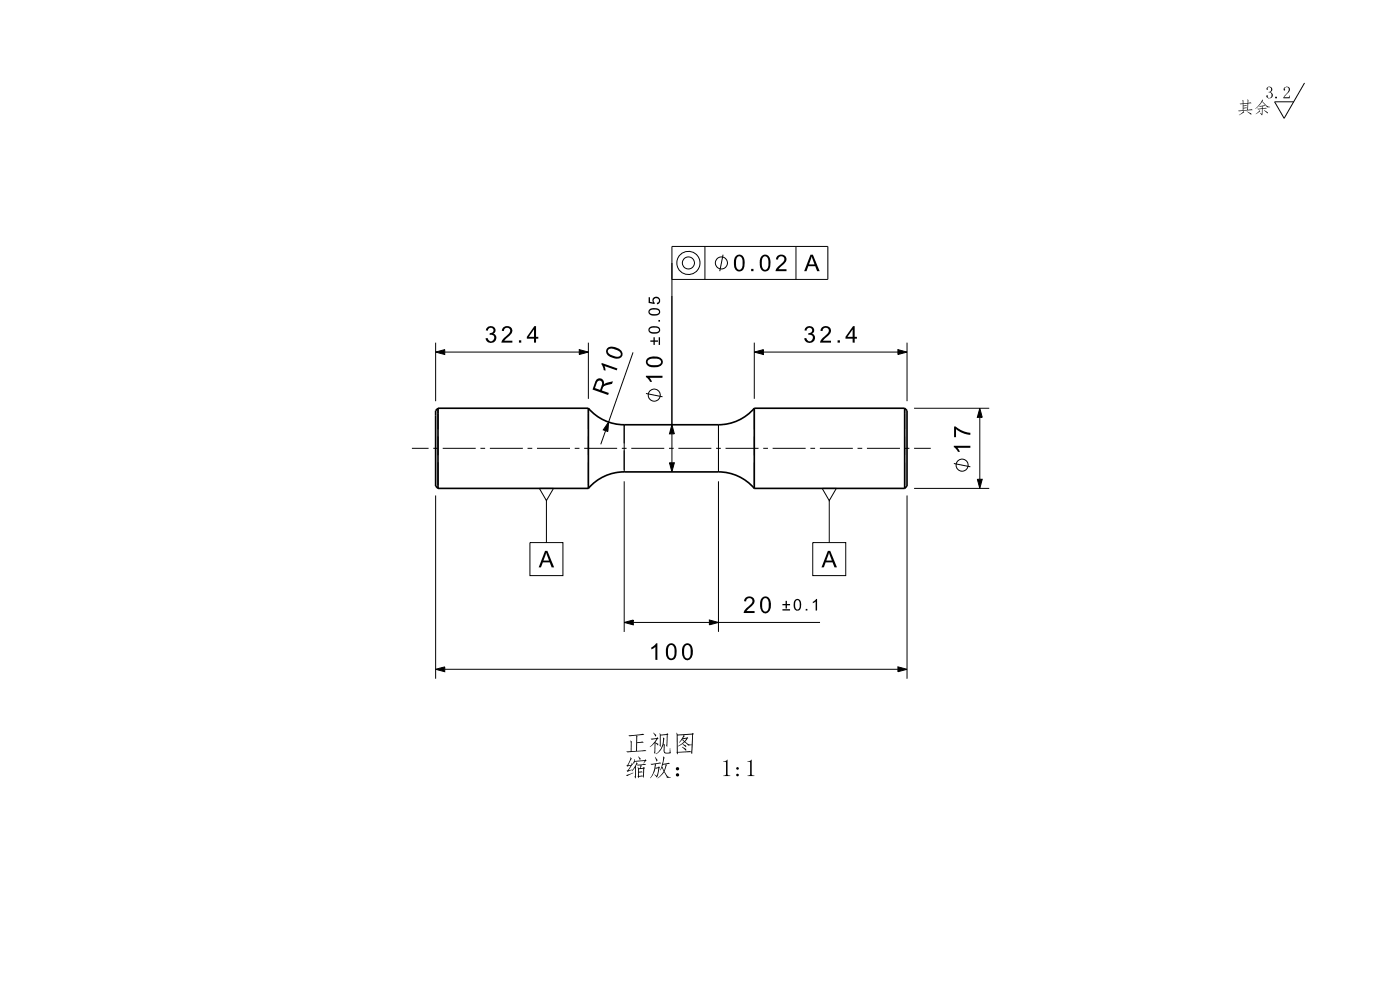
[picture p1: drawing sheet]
<svg xmlns="http://www.w3.org/2000/svg" width="297mm" height="210mm" viewBox="0 0 297 210" stroke-linecap="round" stroke-linejoin="round" font-family="sans-serif">
<g fill="none" stroke="#000" stroke-width=".21">
<path d="M276.7 17.6l-4.3 7.5-2-3.5h4M142.5 59.3h33.1v-7h-33.1v37.8M149.5 52.3v7M153.4 54l-.7 3.5M168.9 52.3v7M92.4 72.7v12.4M92.4 74.7l2-.5v1zM94.4 74.7h28.5M122.9 74.2l1.9 .5-1.9 .5zM124.8 72.7v11.9M134.3 74.8l-5.2 14.7M160 72.7v11.9"/>
<path d="M160 74.7l1.9-.5v1zM161.9 74.7h28.6M190.5 74.2l1.9 .5-1.9 .5zM192.4 72.7v12.4M87.4 95.1h3.5M91.9 95.1h1M92.9 86.6v4.5M92.9 92.6v4M92.9 98.1v4.8M93.9 95.1h7M101.9 95.1h1M103.9 95.1h7"/>
<path d="M111.9 95.1h1M113.9 95.1h7M121.9 95.1h1M123.9 95.1h7M124.8 86.6v4.5M124.8 92.6v4M124.8 98.1v4.8M128.5 91.4l-1 2.9M129.1 89.5l-.1 2-1-.3zM131.9 95.1h1M132.4 90.1v10M133.9 95.1h7"/>
<path d="M137 83.5l3.5 .7M141.9 95.1h1M142 98.2h1.1l-.6 1.9zM142.5 92v6.2M142.5 90.1l.6 1.9h-1.1zM143.9 95.1h7M151.9 95.1h1M152.4 90.1v10M153.9 95.1h7M160 86.6v4.5M160 92.6v4M160 98.1v4.8"/>
<path d="M161.9 95.1h1M163.9 95.1h7M171.9 95.1h1M173.9 95.1h7M181.9 95.1h1M183.9 95.1h7M191.9 95.1h1M191.9 86.6v4.5M191.9 92.6v4M191.9 98.1v4.8M193.9 95.1h3.6M193.9 86.6h16"/>
<path d="M202.4 98.3l3.5 .7M207.9 88.5v13.2M207.9 86.6l.5 1.9h-1.1zM92.4 105.1v38.9M92.9 103.3v.3M112.4 115.1h7v7h-7zM114.4 103.6h3l-1.5 2.6zM115.9 106.2v8.9M124.8 103.3v.3M132.4 102.1v31.9M152.4 102.1v31.9M160 103.3v.3"/>
<path d="M172.4 115.1h7v7h-7zM174.4 103.6h3l-1.5 2.6zM175.9 106.2v8.9M191.9 103.3v.3M192.4 105.1v38.9M193.9 103.6h16M207.3 101.7h1.1l-.5 1.9zM132.4 132l2-.5v1zM134.4 132h16.1M150.5 131.5l1.9 .5-1.9 .5zM152.4 132h21.6M92.4 142l2-.5v1z"/>
<path d="M94.4 142h96.1M190.5 141.5l1.9 .5-1.9 .5z"/>
<circle cx="146" cy="55.8" r="2.46"/>
<circle cx="146" cy="55.8" r="1.28"/>
<circle cx="153" cy="55.8" r="1.28"/>
<circle cx="138.8" cy="83.8" r="1.28"/>
<circle cx="204.1" cy="98.7" r="1.28"/>
</g>
<path d="M92.9 86.6l-.5 .5v16l.5 .5M92.9 86.6h31.9v17h-31.9M92.9 86.6v17M124.8 86.6a10 10 0 0 0 7.6 3.5h20a10 10 0 0 0 7.6-3.5M160 86.6h31.9M160 86.6v17M191.9 86.6l.5 .5v16l-.5 .5M191.9 86.6v17M124.8 103.6a10 10 0 0 1 7.6-3.5h20a10 10 0 0 1 7.6 3.5M160 103.6h31.9" fill="none" stroke="#000" stroke-width=".35"/>
<g fill="#000">
<path d="M92.4 74.7l2-.5v1zM122.9 74.2l1.9 .5-1.9 .5zM160 74.7l1.9-.5v1zM190.5 74.2l1.9 .5-1.9 .5zM129.1 89.5l-.1 2-1-.3zM142 98.2h1.1l-.6 1.9zM142.5 90.1l.6 1.9h-1.1zM207.9 86.6l.5 1.9h-1.1zM207.3 101.7h1.1l-.5 1.9zM132.4 132l2-.5v1zM150.5 131.5l1.9 .5-1.9 .5zM92.4 142l2-.5v1z"/>
<path d="M190.5 141.5l1.9 .5-1.9 .5z"/>
</g>
<g fill="#000">
<path d="M263.6 21.2l.2 .2v.5l.9-.1-.1-.7 .3 .2-.1 .5 .5-.1 .2 .2-.7 .1v1.3l.8-.1 .2 .2-3 .2-.2-.1 1-.1v-1.3h-.4l-.2-.1 .6-.1zM263.8 22.1v.3l.6-.1 .1 .2h-.7v.4l.6-.1 .1 .1-.7 .1v.4l.8-.1 .1-1.3zM264.5 23.6l.9 .5v.3zM262.8 24.4l1-.8 .1 .2zM267.1 22.5l1.2-.2 .1 .2h-.6v.5l.8-.1 .2 .1-1 .1-.1 1.4-.4-.5 .4 .2v-1.1l-.8 .1-.2-.1 1-.1v-.4h-.4zM267.7 21.1l.2 .3a2.69 2.69 0 0 0 1.5 1.3 .78 .78 0 0 1-1-.4l-.7-.7-.6 .8-.8 .6 1.1-1.1zM268.2 23.3l.8 .5-.1 .3zM267.2 23.4l.1 .2-.9 .6z"/>
<path d="M268.8 18.6l.7-.2 .3 .2 .1 .6-.4 .3a.67 .67 0 0 1 .5 .7 .67 .67 0 0 1-.6 .7 .67 .67 0 0 1-.7-.6l.2-.1v.4l.3 .2a.65 .65 0 0 0 .5-.7 .65 .65 0 0 0-.6-.6h.2a.53 .53 0 0 0 .4-.4 .53 .53 0 0 0-.2-.6l-.6 .1 .1 .4-.2 .1zM270.6 20.5l.3 .2-.1 .2-.3-.2zM272.6 18.5a.69 .69 0 0 1 1 .2 1.59 1.59 0 0 1-.8 1.5l-.4 .4h.9l.4-.4-.1 .6h-1.3l.5-.8a1 1 0 0 0 .5-1.4l-.3-.1-.4 .1v.5l-.1 .1-.2-.1v-.3z"/>
<path d="M156 54.4a1.17 1.17 0 0 1 1.4-.2 1.17 1.17 0 0 1 .6 1.3 1.65 1.65 0 0 1-1 2.1 1.47 1.47 0 0 1-1.3-1.9l.1-.8zM156.4 54.5a2.81 2.81 0 0 0 0 2.5l.6 .2a1.49 1.49 0 0 0 .5-1.6l-.2-1-.3-.2zM159.4 57h.4v.5h-.4zM161.5 54.4a1.17 1.17 0 0 1 1.4-.2 1.17 1.17 0 0 1 .5 1.3 1.65 1.65 0 0 1-.9 2.1 1.47 1.47 0 0 1-1.3-1.9l.1-.8zM161.9 54.5a2.83 2.83 0 0 0 0 2.5l.6 .2a2.15 2.15 0 0 0 0-2.8zM164.8 54.4a1.12 1.12 0 0 1 1.8-.1 1.12 1.12 0 0 1-.3 1.7l-1.2 1.1h1.7v.4h-2.3a3.3 3.3 0 0 1 1.6-1.9l.3-.4a.66 .66 0 0 0-.6-.8 .66 .66 0 0 0-.7 .7l-.5-.1z"/>
<path d="M171.9 54h.5l1.5 3.5h-.6l-.4-1h-1.4l-.4 1h-.5zM172.2 54.4l-.6 1.7h1.2z"/>
<path d="M103.3 69.5a.95 .95 0 0 1 1.5-.2 .95 .95 0 0 1-.1 1.5 1.06 1.06 0 0 1 .4 1.5 1.06 1.06 0 0 1-1.5 .3l-.3-.2-.3-.6 .4-.1 .3 .5a.69 .69 0 0 0 1-.2 .69 .69 0 0 0-.3-1h-.5v-.3a.61 .61 0 0 0 .8-.5 .61 .61 0 0 0-.6-.7 .61 .61 0 0 0-.6 .7l-.4-.1zM106.7 69.5a1.12 1.12 0 0 1 1.7 0 1.12 1.12 0 0 1-.3 1.7l-1.1 1.1h1.7v.4h-2.3a3.3 3.3 0 0 1 1.5-1.9l.3-.4a.66 .66 0 0 0-.6-.9 .66 .66 0 0 0-.7 .7h-.4zM110.1 72.2h.5v.5h-.5zM113.4 69.2h.3v2.3h.5v.3h-.5v.9h-.4v-.9h-1.5v-.3zM113.3 69.9l-1.1 1.6h1.1z"/>
<path d="M127.7 77l3.3 1.2-.2 .4-2.5-.9 .2 .9-.4-.1-.5-1.2zM128.9 73.8a2.26 2.26 0 0 1 3.2 1.2 1.3 1.3 0 0 1-.8 1.1 1.3 1.3 0 0 1-1.4-.2l-.1-.1a1.27 1.27 0 0 1-.9-2zM129.1 74.2l-.2 .2a2.01 2.01 0 0 0 1.5 1.2h1l.3-.5a1.49 1.49 0 0 0-1.3-1l-.6-.2z"/>
<path d="M138 72.2h.6v-.7h.3v.7h.7v.3h-.7v.7h-.3v-.7h-.6zM139.7 71.5h.3v1.7h-.3zM137.8 69.5a1.97 1.97 0 0 1 2.1 0 .94 .94 0 0 1-.2 1 .94 .94 0 0 1-1 .3 .95 .95 0 0 1-1.1-1zM137.9 69.7v.5a1.76 1.76 0 0 0 1.8 0l.1-.2a.91 .91 0 0 0-1.1-.5zM139.7 67.9h.3v.3h-.3zM137.8 65.6a1.97 1.97 0 0 1 2.1 .1 .94 .94 0 0 1-.2 1 .94 .94 0 0 1-1 .3 .96 .96 0 0 1-1.1-1.1zM137.9 65.9v.5a1.77 1.77 0 0 0 1.8 0l.1-.3a1.48 1.48 0 0 0-1.9-.2zM137.6 63h.3v1l.6 .2a.81 .81 0 0 1 .4-1.2 .81 .81 0 0 1 1.1 .5 .81 .81 0 0 1-.6 1.1l-.1-.4 .4-.1a.55 .55 0 0 0-.2-.8 .55 .55 0 0 0-.7 .2 .55 .55 0 0 0 .1 .7v.3l-1.3-.2z"/>
<path d="M137 79.7h3.5v.4h-2.7l.5 .9h-.4l-.9-1zM137.4 76l.6-.3a1.93 1.93 0 0 1 2.6 1 1.59 1.59 0 0 1-1.9 1.2 1.27 1.27 0 0 1-1.6-1.6zM137.6 76.3l-.2 .6a2 2 0 0 0 1.7 .6l1-.3 .1-.6a1.49 1.49 0 0 0-1.6-.5z"/>
<path d="M170.9 69.5a.95 .95 0 0 1 1.5-.2 .95 .95 0 0 1-.1 1.5 1.06 1.06 0 0 1 .4 1.5 1.06 1.06 0 0 1-1.5 .3l-.4-.2-.2-.6 .4-.1 .3 .5a.69 .69 0 0 0 1-.2 .69 .69 0 0 0-.3-1h-.5v-.3a.61 .61 0 0 0 .8-.5 .61 .61 0 0 0-.6-.7 .61 .61 0 0 0-.6 .7l-.4-.1zM174.3 69.5a1.12 1.12 0 0 1 1.7 0 1.12 1.12 0 0 1-.3 1.7l-1.1 1.1h1.7v.4h-2.3a3.3 3.3 0 0 1 1.5-1.9l.3-.4a.66 .66 0 0 0-.6-.9 .66 .66 0 0 0-.7 .7h-.4zM177.7 72.2h.5v.5h-.5zM181 69.2h.3v2.3h.5v.3h-.5v.9h-.4v-.9h-1.5v-.3zM180.9 69.9l-1.1 1.6h1.1z"/>
<path d="M126.4 80.6a.95 .95 0 0 1 1.3-.2 .95 .95 0 0 1 .4 1.2l.5-.4 1.4-.3-.2 .5-.8 .2a1.32 1.32 0 0 0-1.3 1.2l1.5 .6-.2 .4-3.3-1.2zM126.8 80.9l-.6 1.4 1.1 .4 .4-1.4-.3-.5z"/>
<path d="M202.3 94.6h3.6v.4h-2.8l.5 .9h-.4l-.4-.6a.66 .66 0 0 1-.5-.7zM202.4 90.5h.3l.9 .6 1.1 .5 1.2 .2v.4a5.3 5.3 0 0 1-3.1-1.2v1.7h-.4z"/>
<path d="M115.6 116.9h.5l1.5 3.5h-.6l-.4-1.1h-1.4l-.4 1.1h-.5zM115.9 117.2l-.6 1.7h1.2z"/>
<path d="M138.2 137.3l1-.8h.3v3.5h-.5v-2.8l-.8 .6zM141.6 136.8a1.17 1.17 0 0 1 1.4-.1 1.17 1.17 0 0 1 .5 1.3 1.65 1.65 0 0 1-.9 2 1.47 1.47 0 0 1-1.3-1.9l.1-.8zM142 137a2.83 2.83 0 0 0 0 2.5l.6 .2a2.15 2.15 0 0 0 0-2.9zM145 136.8a1.06 1.06 0 0 1 1.2-.3 1.06 1.06 0 0 1 .7 1 1.97 1.97 0 0 1-1 2.6 1.58 1.58 0 0 1-1.2-2l.1-.8zM145.4 137a2.82 2.82 0 0 0 0 2.5l.6 .2a1.5 1.5 0 0 0 .5-1.6l-.2-1-.3-.3z"/>
<path d="M158.1 126.9a1.12 1.12 0 0 1 1.7-.1 1.12 1.12 0 0 1-.3 1.7l-1.1 1.1h1.7v.4h-2.3a3.3 3.3 0 0 1 1.5-1.8l.3-.5a.66 .66 0 0 0-.5-.8 .66 .66 0 0 0-.8 .6h-.5zM161.6 126.9a1.06 1.06 0 0 1 1.1-.3 1.06 1.06 0 0 1 .8 .9 1.98 1.98 0 0 1-1 2.6 1.58 1.58 0 0 1-1.3-1.9l.1-.8zM162 127a2.82 2.82 0 0 0 0 2.6l.6 .1a1.5 1.5 0 0 0 .5-1.6l-.3-1-.2-.2z"/>
<path d="M166.7 127.5h.2v.6h.7v.3h-.7v.7h-.2v-.7h-.7v-.3h.7zM166 129.2h1.6v.3h-1.6zM168.7 127.2l.3-.1a1.31 1.31 0 0 1 .9 1.9 .8 .8 0 0 1-1.1 .5 .8 .8 0 0 1-.4-1.1l.1-.8zM168.9 127.4a1.76 1.76 0 0 0 0 1.8l.3 .1a1.31 1.31 0 0 0 0-2zM170.9 129.2h.4v.3h-.4zM172.4 127.7l.7-.7h.2v2.5h-.3v-1.9l-.6 .4z"/>
<path d="M175.6 116.9h.5l1.5 3.5h-.6l-.4-1.1h-1.4l-.4 1.1h-.5zM175.9 117.2l-.6 1.7h1.2z"/>
<path d="M133.3 156l3.1-.4 .3 .3-1.7 .1 .3 .2-.1 1.3 1.1-.2 .3 .2-1.4 .1-.1 1.7 1-.1a.77 .77 0 0 1 1 .1l-4 .3-.3-.2 1-.1-.1-2.2 .4 .2-.1 2h.9v-3.2h-.8a.65 .65 0 0 1-.8-.1zM140.6 156.5l.4 .2-.2 1.1 .3 .2-.1 1.4 .2 .2 .5 .1a.4 .4 0 0 0 .4-.2 .4 .4 0 0 0 0-.5l.1-.3 .1 1-.2 .1a.93 .93 0 0 1-1.1-.1 .93 .93 0 0 1-.2-1.1v-.8a2.75 2.75 0 0 1-1.7 2.1 3.5 3.5 0 0 0 1.5-3.4zM139.9 155.5l.3 .3 1.2-.1 .1-.2 .3 .3-.2 .1-.1 2.5-.2-.3 .2-2.2-1.3 .1-.1 2.4-.2-.3zM138 156.7l1.3-.1 .1-.2 .3 .2-.7 .9 .7 .3-.1 .4-.5-.6-.1 2.4-.3-.4 .2-2-1.1 .8 1.5-1.6-1.1 .1zM138.6 155.4l.6 .5-.1 .4zM143.5 155.5l.3 .3 3-.2 .2-.1 .2 .2-.2 .2-.2 4-.2-.4-2.8 .2-.1 .3-.2-.3zM143.8 156v3.5l2.6-.2 .2 .2 .1-1.5-.7 .2-.8-.8-1.4 .9 1.3-1-.4-.4-.6 .6 .9-1.6zM145.1 155.9l.2 .3-.4 .4 .9-.3 .2 .3-.6 .7 .1 .1a1.42 1.42 0 0 0 1.2 .5l.1-2.1zM144.7 158.4l.9 .5v.4l-.9-.8zM144.9 156.7l-.2 .2 .5 .3 .4-.5-.6 .1zM144.9 157.8l.7 .4v.3l-.8-.6z"/>
<path d="M135.1 162.2l1.7-.2 .3 .2-1.1 .1 .2 .2-.3 .4h.5l.2-.2 .2 .2-.1 .2-.2 1.9-.1-.3-.9 .1v.3l-.2-.4v-1.9l.2 .2h.2l.2-.7-.6 .1zM135.5 163.2v.5l.7-.1 .2 .2-.9 .1v.7l.7-.1 .2 .1 .1-1.5zM133.7 160.7l.3 .3-.7 1.3h.6l.2-.5 .2 .4-1 1.2 .9-.1-1.1 .4-.2-.2 .3-.1 .6-1-.8 .2-.1-.3h.2l.4-.7zM135 161.7l.3 .3-.4 .5-.1 2.6-.2-.3 .1-2-.6 .8-.1-.1 .8-1.1zM134.6 161l.1 .4 2.1-.2 .1-.1 .3 .2-.6 .7 .2-.6-2.2 .2-.2 .5-.1-.3zM132.8 164.4l1.5-.5-1.3 .7zM135.4 160.5l.5 .4-.1 .3zM140.6 160.5l.4 .2-.3 1.3 1.2-.2 .2 .2-.8 .1 .2 .2-.2 .4a1.38 1.38 0 0 0 .5 2.1l.5 .2h-.8l-.6-1.2-.6 .7-.8 .6 .7-.7a.99 .99 0 0 0 .2-1.6l-.4 .6a6.5 6.5 0 0 0 .6-2.9zM138 162l2.1-.3 .2 .2-1.2 .2 .1 .1-.2 .7 .7-.2 .1-.1 .2 .1-.7 2.3-.5-.7 .5 .3 .4-1.7-.5 .2-.2-.1a3.2 3.2 0 0 1-1.1 2l.6-1.1 .4-1.8-.6 .2zM140.6 162.2l-.1 .5 .1 .1 .3 .6 .3-1.3zM138.9 160.6l.6 .6-.2 .4zM143.4 164.4a.35 .35 0 0 1 .7 0 .35 .35 0 0 1-.7 0zM143.4 163.1a.35 .35 0 0 1 .7 0 .35 .35 0 0 1-.7 0z"/>
<path d="M153.5 161.5l.4-.1 .4-.3v3.1a.42 .42 0 0 0 .6 .3v.1h-1.4l.5-.4v-2.4zM156.2 164.4a.28 .28 0 0 1 .5 0 .28 .28 0 0 1-.5 0zM156.2 163a.28 .28 0 0 1 .5 0 .28 .28 0 0 1-.5 0zM158.6 161.5l.4-.1 .5-.3v3.1a.42 .42 0 0 0 .5 .3v.1h-1.4v-.1h.4l.1-.3v-2.4z"/>
</g>
</svg>
